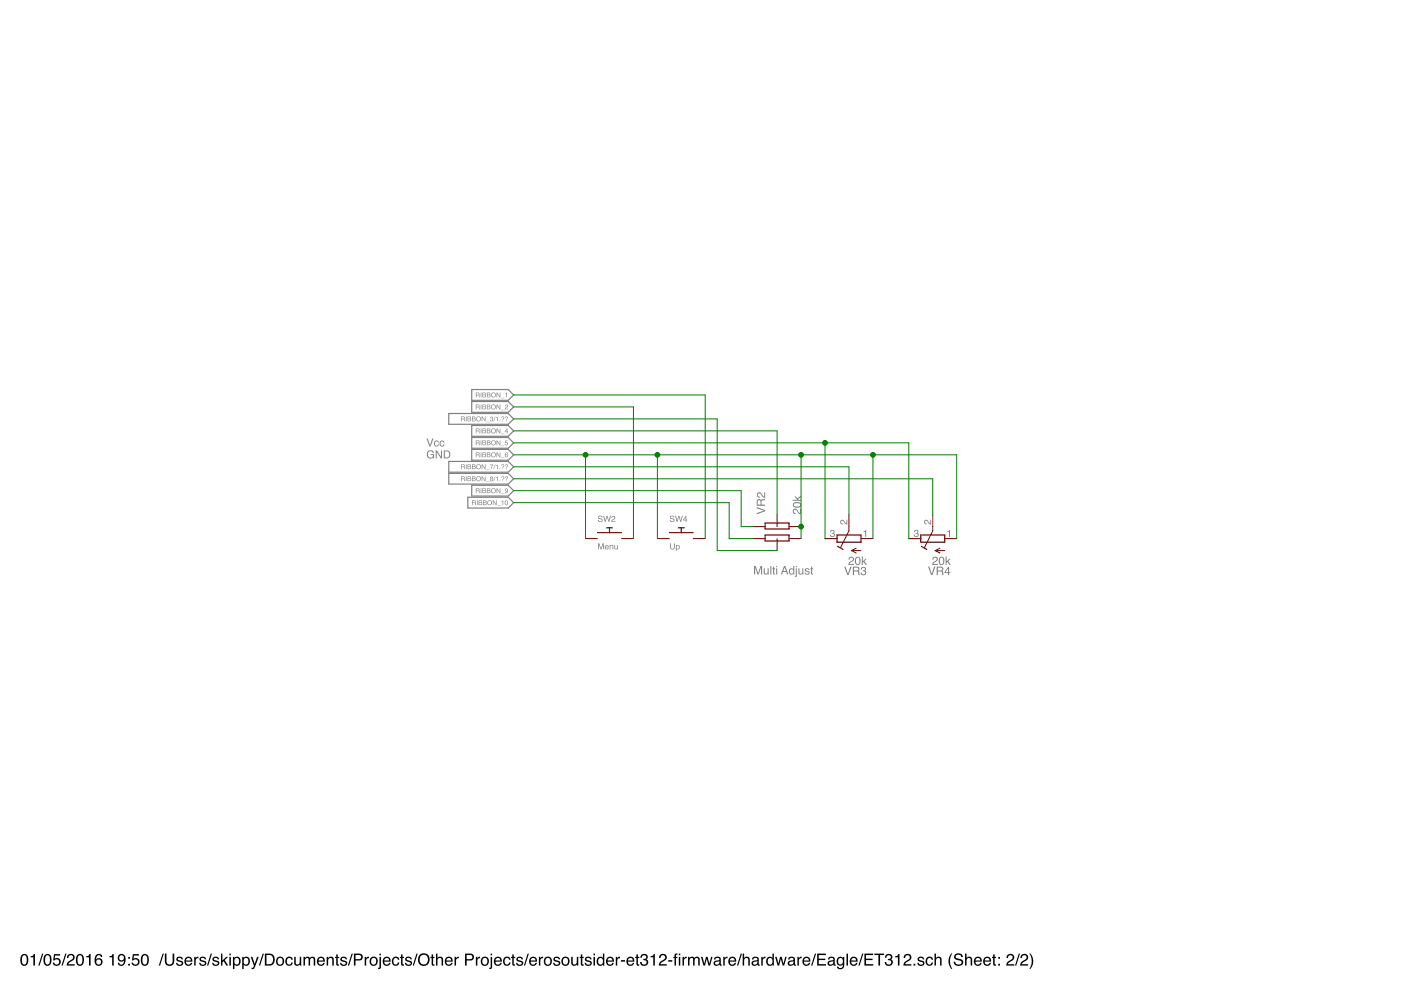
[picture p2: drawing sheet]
<svg xmlns="http://www.w3.org/2000/svg" width="297mm" height="210mm" viewBox="0 0 297 210" stroke-linecap="round" stroke-linejoin="round" font-family="sans-serif">
<path d="M4.7 202.4a.91 .91 0 0 1 1 .1 .91 .91 0 0 1 .3 1 .9 .9 0 0 1-.4 1.1 .9 .9 0 0 1-1.1-.2 1.91 1.91 0 0 1 .2-2zM4.9 202.6a1.65 1.65 0 0 0 .1 1.9h.1a1.25 1.25 0 0 0 .2-1.9zM6.5 202.7l.5-.1 .2-.3h.2v2.4h-.3v-1.7h-.6zM8.9 202.2h.3l-.8 2.5h-.3zM9.6 202.4a.91 .91 0 0 1 1 .1 .91 .91 0 0 1 .3 1 .9 .9 0 0 1-.3 1.1 .9 .9 0 0 1-1.2-.2 1.91 1.91 0 0 1 .2-2zM9.8 202.6a1.65 1.65 0 0 0 .1 1.9h.2a1.25 1.25 0 0 0 .2-1.9zM11.5 202.3h1.2v.3h-1l-.1 .7a.85 .85 0 0 1 1.2 .4 .85 .85 0 0 1-.6 1.1 .85 .85 0 0 1-1-.7h.3a.55 .55 0 0 0 .8 .3 .55 .55 0 0 0 .1-.9 .55 .55 0 0 0-.9 .1h-.2zM13.8 202.2h.3l-.8 2.5h-.3zM14.5 202.4a.81 .81 0 0 1 1.2 .2 .81 .81 0 0 1-.5 1.2l-.7 .6h1.3v.3h-1.7a1.39 1.39 0 0 1 1.1-1.3 .5 .5 0 0 0 .2-.6 .5 .5 0 0 0-.6-.3 .5 .5 0 0 0-.3 .6h-.3zM16.5 202.4a.91 .91 0 0 1 1 .1 .91 .91 0 0 1 .3 1 .9 .9 0 0 1-.4 1.1 .9 .9 0 0 1-1.1-.2 1.91 1.91 0 0 1 .2-2zM16.7 202.6a1.65 1.65 0 0 0 .1 1.9h.1a1.25 1.25 0 0 0 .2-1.9zM18.3 202.7l.5-.1 .2-.3h.2v2.4h-.3v-1.7h-.6zM20.5 202.4a.73 .73 0 0 1 .7-.1 .73 .73 0 0 1 .5 .6h-.3a.51 .51 0 0 0-.6-.4 .51 .51 0 0 0-.4 .7v.2a.82 .82 0 0 1 1.2 .2 .82 .82 0 0 1-.3 1.2 .82 .82 0 0 1-1.1-.5l-.1-1.2zM20.4 204a.55 .55 0 0 0 1.1 0 .55 .55 0 0 0-1.1 0zM23.2 202.7l.5-.1 .2-.3h.2v2.4h-.3v-1.7h-.6zM25.2 202.5a.89 .89 0 0 1 1-.1 .89 .89 0 0 1 .4 1 1.04 1.04 0 0 1-1.3 1.3l-.3-.6h.3a.49 .49 0 0 0 .6 .4 .49 .49 0 0 0 .4-.6v-.3a.8 .8 0 0 1-1.2 .1 .8 .8 0 0 1 .1-1.2zM25.3 203.1a.52 .52 0 0 0 1 0 .52 .52 0 0 0-1 0zM27.2 202.9h.3v.4h-.3zM27.2 204.3h.3v.4h-.3zM28.2 202.3h1.3v.3h-1.1l-.1 .7a.85 .85 0 0 1 1.2 .4 .85 .85 0 0 1-.6 1.1 .85 .85 0 0 1-1-.7h.3a.55 .55 0 0 0 .8 .3 .55 .55 0 0 0 .1-.9 .55 .55 0 0 0-.8 .1h-.3zM30.2 202.4a.91 .91 0 0 1 1.1 .1 .91 .91 0 0 1 .3 1 .9 .9 0 0 1-.4 1.1 .9 .9 0 0 1-1.2-.2 1.91 1.91 0 0 1 .2-2zM30.4 202.6a1.65 1.65 0 0 0 .1 1.9h.2a1.25 1.25 0 0 0 .2-1.9zM34.5 202.2h.2l-.8 2.5h-.2zM34.9 202.2h.4v1.6a.65 .65 0 0 0 .6 .7 .65 .65 0 0 0 .7-.7v-1.6h.3v1.4a1.01 1.01 0 0 1-1 1.2 1.01 1.01 0 0 1-1-1.2zM37.6 203a.74 .74 0 0 1 1.2 .4h-.3a.39 .39 0 0 0-.4-.3 .39 .39 0 0 0-.4 .3l.2 .2a.79 .79 0 0 1 .9 .7 .8 .8 0 0 1-.8 .5 .8 .8 0 0 1-.7-.7h.3a.45 .45 0 0 0 .5 .4 .45 .45 0 0 0 .4-.4l-.1-.1a.93 .93 0 0 1-1-.7zM39.3 203.1a.85 .85 0 0 1 1.1-.2 .85 .85 0 0 1 .4 1h-1.4a.53 .53 0 0 0 .4 .6 .53 .53 0 0 0 .7-.4h.3a.9 .9 0 0 1-1.3 .6 .9 .9 0 0 1-.3-1.4zM39.6 203.3l-.2 .4h1.1l-.4-.6zM41.2 202.9h.3v.3l.3-.3 .3-.1v.4a.5 .5 0 0 0-.6 .5v1h-.3zM42.5 203a.74 .74 0 0 1 1.2 .4h-.3a.39 .39 0 0 0-.4-.3 .39 .39 0 0 0-.4 .3l.2 .2a.79 .79 0 0 1 .9 .7 .8 .8 0 0 1-.8 .5 .8 .8 0 0 1-.7-.7h.3a.45 .45 0 0 0 .5 .4 .45 .45 0 0 0 .4-.4l-.1-.1a.93 .93 0 0 1-1-.7zM44.7 202.2h.3l-.9 2.5h-.2zM45.2 203a.74 .74 0 0 1 1.2 .4h-.2a.39 .39 0 0 0-.5-.3 .39 .39 0 0 0-.3 .3l.2 .2a.79 .79 0 0 1 .9 .7 .8 .8 0 0 1-.8 .5 .8 .8 0 0 1-.7-.7h.3a.45 .45 0 0 0 .4 .4 .45 .45 0 0 0 .5-.4l-.1-.1a.93 .93 0 0 1-1-.7zM46.9 202.2h.3v1.5l.8-.8h.3l-.7 .7 .8 1.1h-.4l-.6-.9-.2 .2v.7h-.3zM48.6 202.9h.3v1.8h-.3zM48.6 202.2h.3v.3h-.3zM49.9 203.2a.71 .71 0 0 0-.2 .8 .71 .71 0 0 0 .7 .5 .72 .72 0 0 0 .3-.8 .72 .72 0 0 0-.7-.6zM49.4 202.9h.3v.2a.75 .75 0 0 1 .9-.2 .75 .75 0 0 1 .4 .9 .78 .78 0 0 1-.3 .9 .78 .78 0 0 1-1-.2v1h-.3zM51.8 203.2a.71 .71 0 0 0-.1 .8 .71 .71 0 0 0 .7 .5 .72 .72 0 0 0 .3-.8 .72 .72 0 0 0-.7-.6zM51.4 202.9h.3v.2a.75 .75 0 0 1 .9-.2 .75 .75 0 0 1 .4 .9 .78 .78 0 0 1-.4 .9 .78 .78 0 0 1-.9-.2v1h-.3zM53.2 202.9h.3l.5 1.5 .5-1.5h.3l-.7 2a.61 .61 0 0 1-.8 .6v-.3h.3l.2-.4zM55.7 202.2h.3l-.9 2.5h-.2zM56.5 202.5v1.9h.6a.99 .99 0 0 0 .8-.9 .99 .99 0 0 0-.8-1zM56.2 202.2h1a1.29 1.29 0 0 1 1 1.3 1.29 1.29 0 0 1-1 1.2h-1zM59.1 203.2a.66 .66 0 0 0-.2 .9 .66 .66 0 0 0 .9 .2 .67 .67 0 0 0 .1-.9 .67 .67 0 0 0-.8-.2zM58.8 203.1a.92 .92 0 0 1 1.2 .1 .92 .92 0 0 1 0 1.3 .92 .92 0 0 1-1.3 0l-.2-.7zM60.7 203.1a.76 .76 0 0 1 .8-.3 .76 .76 0 0 1 .6 .7h-.3a.51 .51 0 0 0-.7-.4 .51 .51 0 0 0-.3 .8 .49 .49 0 0 0 .4 .6 .49 .49 0 0 0 .6-.4h.3a.83 .83 0 0 1-1.1 .6 .83 .83 0 0 1-.5-1.1zM62.4 202.9h.3v1.2a.47 .47 0 0 0 .6 .4 .47 .47 0 0 0 .3-.7v-.9h.3v1.8h-.3v-.2a.64 .64 0 0 1-.7 .3 .64 .64 0 0 1-.5-.7zM64.3 202.9h.4v.2a.6 .6 0 0 1 1 0 .62 .62 0 0 1 .7-.2 .62 .62 0 0 1 .4 .6v1.2h-.3v-1.3a.4 .4 0 0 0-.5-.3 .4 .4 0 0 0-.3 .5v1.1h-.3v-1.2a.42 .42 0 0 0-.5-.4 .42 .42 0 0 0-.2 .6v1h-.4zM67.4 203.1a.85 .85 0 0 1 1.1-.2 .85 .85 0 0 1 .4 1h-1.4a.53 .53 0 0 0 .4 .6 .53 .53 0 0 0 .6-.4h.4a.9 .9 0 0 1-1.3 .6 .9 .9 0 0 1-.3-1.4zM67.7 203.3l-.2 .4h1.1l-.4-.6zM69.3 202.9h.3v.2a.66 .66 0 0 1 .7-.2 .66 .66 0 0 1 .5 .6v1.2h-.4v-1.1a.46 .46 0 0 0-.5-.5 .46 .46 0 0 0-.3 .7v.9h-.3zM71.3 202.4h.3v.5h.3v.2h-.3v1.2l.3 .2v.2a.44 .44 0 0 1-.6-.3v-1.3h-.3v-.2h.3zM72.3 203a.74 .74 0 0 1 1.3 .4h-.3a.39 .39 0 0 0-.4-.3 .39 .39 0 0 0-.4 .3l.2 .2a.79 .79 0 0 1 .9 .7 .8 .8 0 0 1-.8 .5 .8 .8 0 0 1-.7-.7h.3a.45 .45 0 0 0 .4 .4 .45 .45 0 0 0 .5-.4l-.1-.1a.93 .93 0 0 1-1-.7zM74.5 202.2h.3l-.8 2.5h-.3zM75 202.2h1.2a.73 .73 0 0 1 .7 .7 .73 .73 0 0 1-.7 .8h-.8v1h-.4zM75.4 202.5v.9h.7a.45 .45 0 0 0 .5-.5 .45 .45 0 0 0-.5-.4zM77.3 202.9h.3v.3l.3-.3 .3-.1v.4a.5 .5 0 0 0-.6 .5v1h-.3zM78.9 203.2a.66 .66 0 0 0-.2 .9 .66 .66 0 0 0 .9 .2 .67 .67 0 0 0 .1-.9 .67 .67 0 0 0-.8-.2zM78.6 203.1a.92 .92 0 0 1 1.2 .1 .92 .92 0 0 1 0 1.3 .92 .92 0 0 1-1.2 0l-.2-.7zM80.5 202.2h.3v.3h-.3zM80.5 202.9h.3v2.1a.47 .47 0 0 1-.6 .5v-.3l.2-.1zM81.4 203.1a.85 .85 0 0 1 1-.2 .85 .85 0 0 1 .4 1h-1.3a.53 .53 0 0 0 .4 .6 .53 .53 0 0 0 .6-.4h.3a.9 .9 0 0 1-1.3 .6 .9 .9 0 0 1-.3-1.4zM81.6 203.3l-.1 .4h1l-.3-.6zM83.3 203.1a.76 .76 0 0 1 .8-.3 .76 .76 0 0 1 .6 .7h-.3a.51 .51 0 0 0-.7-.4 .51 .51 0 0 0-.3 .8 .49 .49 0 0 0 .4 .6 .49 .49 0 0 0 .6-.4h.3a.83 .83 0 0 1-1.1 .6 .83 .83 0 0 1-.5-1.1zM85 202.4h.4v.5h.2v.2h-.2v1.2l.2 .2v.2a.44 .44 0 0 1-.6-.3v-1.3h-.2v-.2h.2zM86.1 203a.74 .74 0 0 1 1.2 .4h-.3a.39 .39 0 0 0-.4-.3 .39 .39 0 0 0-.4 .3l.2 .2a.79 .79 0 0 1 .9 .7 .8 .8 0 0 1-.8 .5 .8 .8 0 0 1-.7-.7h.3a.45 .45 0 0 0 .5 .4 .45 .45 0 0 0 .4-.4v-.1a.93 .93 0 0 1-1.1-.7zM88.3 202.2h.3l-.8 2.5h-.3zM89.1 202.4a1.29 1.29 0 0 1 1.7 .3 1.29 1.29 0 0 1-.2 1.8 1.29 1.29 0 0 1-1.8-.3l-.2-1.1zM89.2 202.7a1.02 1.02 0 0 0-.1 1.3 1.02 1.02 0 0 0 1.3 .3 1.01 1.01 0 0 0 .2-1.4 1.01 1.01 0 0 0-1.4-.2zM91.5 202.4h.3v.5h.3v.2h-.3v1.2l.3 .2v.2a.44 .44 0 0 1-.6-.3v-1.3h-.2v-.2h.2zM92.4 202.2h.3v.9a.65 .65 0 0 1 .8-.2 .65 .65 0 0 1 .4 .6v1.2h-.3v-1.1a.46 .46 0 0 0-.5-.5 .46 .46 0 0 0-.4 .6v1h-.3zM94.5 203.1a.85 .85 0 0 1 1.1-.2 .85 .85 0 0 1 .4 1h-1.4a.53 .53 0 0 0 .4 .6 .53 .53 0 0 0 .7-.4h.3a.9 .9 0 0 1-1.3 .6 .9 .9 0 0 1-.3-1.4zM94.8 203.3l-.2 .4h1.1l-.4-.6zM96.4 202.9h.3v.3l.3-.3 .3-.1v.4a.5 .5 0 0 0-.6 .5v1h-.3zM98.6 202.2h1.1a.73 .73 0 0 1 .8 .7 .73 .73 0 0 1-.8 .8h-.8v1h-.3zM98.9 202.5v.9h.7a.45 .45 0 0 0 .5-.5 .45 .45 0 0 0-.5-.4zM100.9 202.9h.3v.3l.3-.3 .3-.1v.4a.5 .5 0 0 0-.6 .5v1h-.3zM102.5 203.2a.66 .66 0 0 0-.2 .9 .66 .66 0 0 0 .9 .2 .67 .67 0 0 0 .1-.9 .67 .67 0 0 0-.8-.2zM102.2 203.1a.92 .92 0 0 1 1.2 .1 .92 .92 0 0 1 0 1.3 .92 .92 0 0 1-1.2 0l-.3-.7zM104 202.2h.3v.3h-.3zM104 202.9h.3v2.1a.47 .47 0 0 1-.6 .5v-.3l.3-.1zM105 203.1a.85 .85 0 0 1 1-.2 .85 .85 0 0 1 .4 1h-1.4a.53 .53 0 0 0 .4 .6 .53 .53 0 0 0 .7-.4h.3a.9 .9 0 0 1-1.3 .6 .9 .9 0 0 1-.3-1.4zM105.2 203.3l-.1 .4h1l-.4-.6zM106.9 203.1a.76 .76 0 0 1 .8-.3 .76 .76 0 0 1 .5 .7h-.3a.51 .51 0 0 0-.6-.4 .51 .51 0 0 0-.3 .8 .49 .49 0 0 0 .3 .6 .49 .49 0 0 0 .6-.4h.3a.83 .83 0 0 1-1.1 .6 .83 .83 0 0 1-.4-1.1zM108.6 202.4h.3v.5h.3v.2h-.3v1.2l.3 .2v.2a.44 .44 0 0 1-.6-.3v-1.3h-.2v-.2h.2zM109.7 203a.74 .74 0 0 1 1.2 .4h-.3a.39 .39 0 0 0-.4-.3 .39 .39 0 0 0-.4 .3l.2 .2a.79 .79 0 0 1 .9 .7 .8 .8 0 0 1-.8 .5 .8 .8 0 0 1-.7-.7h.3a.45 .45 0 0 0 .5 .4 .45 .45 0 0 0 .4-.4l-.1-.1a.93 .93 0 0 1-1-.7zM111.9 202.2h.2l-.8 2.5h-.2zM112.4 203.1a.85 .85 0 0 1 1-.2 .85 .85 0 0 1 .5 1h-1.4a.53 .53 0 0 0 .4 .6 .53 .53 0 0 0 .6-.4h.3a.9 .9 0 0 1-1.3 .6 .9 .9 0 0 1-.2-1.4zM112.7 203.3l-.2 .4h1l-.3-.6zM114.3 202.9h.2v.3l.4-.3 .3-.1v.4a.5 .5 0 0 0-.6 .5v1h-.3zM115.8 203.2a.66 .66 0 0 0-.2 .9 .66 .66 0 0 0 1 .2 .67 .67 0 0 0 .1-.9 .67 .67 0 0 0-.9-.2zM115.5 203.1a.92 .92 0 0 1 1.3 .1 .92 .92 0 0 1 0 1.3 .92 .92 0 0 1-1.3 0l-.2-.7zM117.5 203a.74 .74 0 0 1 1.2 .4h-.3a.39 .39 0 0 0-.4-.3 .39 .39 0 0 0-.3 .3l.1 .2a.79 .79 0 0 1 1 .7 .8 .8 0 0 1-.8 .5 .8 .8 0 0 1-.7-.7h.3a.45 .45 0 0 0 .4 .4 .45 .45 0 0 0 .5-.4l-.1-.1a.93 .93 0 0 1-1.1-.7zM119.6 203.2a.66 .66 0 0 0-.2 .9 .66 .66 0 0 0 .9 .2 .67 .67 0 0 0 .1-.9 .67 .67 0 0 0-.8-.2zM119.3 203.1a.92 .92 0 0 1 1.2 .1 .92 .92 0 0 1 0 1.3 .92 .92 0 0 1-1.2 0l-.3-.7zM121.1 202.9h.3v1.2a.47 .47 0 0 0 .7 .4 .47 .47 0 0 0 .2-.7v-.9h.3v1.8h-.3v-.2a.64 .64 0 0 1-.7 .3 .64 .64 0 0 1-.5-.7zM123.1 202.4h.4v.5h.3v.2h-.3v1.2l.3 .2v.2a.44 .44 0 0 1-.7-.3v-1.3h-.2v-.2h.2zM124.2 203a.74 .74 0 0 1 1.2 .4h-.3a.39 .39 0 0 0-.4-.3 .39 .39 0 0 0-.3 .3l.1 .2a.79 .79 0 0 1 1 .7 .8 .8 0 0 1-.9 .5 .8 .8 0 0 1-.6-.7h.3a.45 .45 0 0 0 .4 .4 .45 .45 0 0 0 .4-.4v-.1a.93 .93 0 0 1-1.1-.7zM125.8 202.9h.4v1.8h-.4zM125.8 202.2h.4v.3h-.4zM127 203.3a.64 .64 0 0 0-.1 .9 .64 .64 0 0 0 .8 .1 .64 .64 0 0 0 .1-.8 .64 .64 0 0 0-.8-.2zM126.9 203l.6-.1 .3 .2v-.9h.3v2.5h-.3v-.2a.8 .8 0 0 1-1 .1 .8 .8 0 0 1-.3-1zM128.7 203.1a.85 .85 0 0 1 1.1-.2 .85 .85 0 0 1 .4 1h-1.4a.53 .53 0 0 0 .4 .6 .53 .53 0 0 0 .6-.4h.3a.9 .9 0 0 1-1.2 .6 .9 .9 0 0 1-.3-1.4zM129 203.3l-.2 .4h1.1l-.4-.6zM130.6 202.9h.3v.3l.3-.3 .3-.1v.4a.5 .5 0 0 0-.6 .5v1h-.3zM131.6 203.6h.9v.3h-.9zM133 203.1a.85 .85 0 0 1 1.1-.2 .85 .85 0 0 1 .4 1h-1.4a.53 .53 0 0 0 .4 .6 .53 .53 0 0 0 .7-.4h.3a.9 .9 0 0 1-1.3 .6 .9 .9 0 0 1-.3-1.4zM133.3 203.3l-.2 .4h1.1l-.4-.6zM134.9 202.4h.3v.5h.3v.2h-.3v1.2l.3 .2v.2a.44 .44 0 0 1-.6-.3v-1.3h-.2v-.2h.2zM136 202.4a.72 .72 0 0 1 1.1-.1 .72 .72 0 0 1 0 1.1h-.1a.8 .8 0 0 1 .2 1.2 .8 .8 0 0 1-1.1 .1l-.4-.7h.3a.51 .51 0 0 0 .5 .6 .51 .51 0 0 0 .5-.5 .51 .51 0 0 0-.5-.5l-.1-.3a.45 .45 0 0 0 .6-.3 .45 .45 0 0 0-.3-.5 .45 .45 0 0 0-.5 .2l-.1 .4h-.3zM137.9 202.7l.5-.1 .2-.3h.2v2.4h-.3v-1.7h-.6zM140 202.4a.81 .81 0 0 1 1.3 .2 .81 .81 0 0 1-.6 1.2l-.7 .6h1.4v.3h-1.7a1.39 1.39 0 0 1 1.1-1.3 .5 .5 0 0 0 .2-.6 .5 .5 0 0 0-.6-.3 .5 .5 0 0 0-.4 .6h-.3zM141.7 203.6h.8v.3h-.8zM143.1 202.3l.5-.1v.2l-.2 .1-.1 .1v.3h.3v.2h-.3v1.6h-.3v-1.6h-.3v-.2h.3zM143.9 202.2h.3v.3h-.3zM143.9 202.9h.3v1.8h-.3zM144.7 202.9h.3v.3l.3-.3 .3-.1v.4a.5 .5 0 0 0-.6 .5v1h-.3zM145.9 202.9h.3v.2a.6 .6 0 0 1 1 0 .62 .62 0 0 1 .7-.2 .62 .62 0 0 1 .5 .6v1.2h-.4v-1.3a.4 .4 0 0 0-.5-.3 .4 .4 0 0 0-.2 .5v1.1h-.3v-1.2a.42 .42 0 0 0-.6-.4 .42 .42 0 0 0-.2 .6v1h-.3zM148.6 202.9h.4l.3 1.4 .4-1.4h.3l.4 1.4 .4-1.4h.3l-.6 1.8h-.3l-.4-1.4-.3 1.4h-.3zM151.6 204.1a.44 .44 0 0 0 .6 .4 .44 .44 0 0 0 .3-.7zM151.5 203.1a.8 .8 0 0 1 1.3 .2v1.1l.2 .1v.2h-.3l-.2-.2a.63 .63 0 0 1-.9 .3 .63 .63 0 0 1 0-1l.9-.3a.42 .42 0 0 0-.4-.4 .42 .42 0 0 0-.4 .3h-.3zM153.3 202.9h.3v.3l.4-.3 .2-.1v.4a.5 .5 0 0 0-.5 .5v1h-.4zM154.7 203.1a.85 .85 0 0 1 1-.2 .85 .85 0 0 1 .4 1h-1.4a.53 .53 0 0 0 .4 .6 .53 .53 0 0 0 .7-.4h.3a.9 .9 0 0 1-1.3 .6 .9 .9 0 0 1-.3-1.4zM154.9 203.3l-.1 .4h1l-.4-.6zM157.1 202.2h.2l-.8 2.5h-.2zM157.5 202.2h.3v.9a.65 .65 0 0 1 .7-.2 .65 .65 0 0 1 .5 .6v1.2h-.4v-1.1a.46 .46 0 0 0-.5-.5 .46 .46 0 0 0-.3 .6v1h-.3zM159.7 204.1a.44 .44 0 0 0 .6 .4 .44 .44 0 0 0 .2-.7zM159.5 203.1a.8 .8 0 0 1 1.4 .2v1.1l.2 .1v.2h-.4l-.1-.2a.63 .63 0 0 1-1 .3 .63 .63 0 0 1 0-1l1-.3a.42 .42 0 0 0-.4-.4 .42 .42 0 0 0-.5 .3h-.3zM161.4 202.9h.3v.3l.3-.3 .3-.1v.4a.5 .5 0 0 0-.6 .5v1h-.3zM162.9 203.3a.64 .64 0 0 0-.1 .9 .64 .64 0 0 0 .9 .1 .64 .64 0 0 0 .1-.8 .64 .64 0 0 0-.9-.2zM162.8 203l.6-.1 .4 .2v-.9h.3v2.5h-.3v-.2a.8 .8 0 0 1-1.1 .1 .8 .8 0 0 1-.2-1zM164.3 202.9h.4l.3 1.4 .4-1.4h.3l.4 1.4 .4-1.4h.3l-.5 1.8h-.4l-.3-1.4-.4 1.4h-.3zM167.4 204.1a.44 .44 0 0 0 .5 .4 .44 .44 0 0 0 .3-.7zM167.2 203.1a.8 .8 0 0 1 1.3 .2v1.1l.2 .1v.2h-.3l-.2-.2a.63 .63 0 0 1-.9 .3 .63 .63 0 0 1 0-1l.9-.3a.42 .42 0 0 0-.4-.4 .42 .42 0 0 0-.4 .3h-.3zM169.1 202.9h.3v.3l.3-.3 .3-.1v.4a.5 .5 0 0 0-.6 .5v1h-.3zM170.4 203.1a.85 .85 0 0 1 1-.2 .85 .85 0 0 1 .4 1h-1.3a.53 .53 0 0 0 .4 .6 .53 .53 0 0 0 .6-.4h.3a.9 .9 0 0 1-1.3 .6 .9 .9 0 0 1-.3-1.4zM170.6 203.3l-.1 .4h1l-.3-.6zM172.8 202.2h.2l-.8 2.5h-.2zM173.3 202.2h1.8v.3h-1.5v.8h1.4v.3h-1.4v.8h1.5v.3h-1.8zM175.8 204.1a.44 .44 0 0 0 .6 .4 .44 .44 0 0 0 .2-.7zM175.6 203.1a.8 .8 0 0 1 1.4 .2v1.1l.2 .1v.2h-.4l-.1-.2a.63 .63 0 0 1-1 .3 .63 .63 0 0 1 0-1l1-.3a.42 .42 0 0 0-.4-.4 .42 .42 0 0 0-.5 .3h-.3zM177.6 203.1l.6-.3 .5 .3v-.2h.3v1.7a.81 .81 0 0 1-.6 .9 .81 .81 0 0 1-1-.5h.4a.53 .53 0 0 0 .7 .2 .53 .53 0 0 0 .2-.7 .8 .8 0 0 1-1.1 .1 .8 .8 0 0 1-.2-1.1zM177.9 203.3a.65 .65 0 0 0-.2 .8 .65 .65 0 0 0 .8 .3 .64 .64 0 0 0 .2-.9 .64 .64 0 0 0-.8-.2zM179.5 202.2h.3v2.5h-.3zM180.4 203.1a.85 .85 0 0 1 1-.2 .85 .85 0 0 1 .4 1h-1.3a.53 .53 0 0 0 .4 .6 .53 .53 0 0 0 .6-.4h.3a.9 .9 0 0 1-1.3 .6 .9 .9 0 0 1-.2-1.4zM180.6 203.3l-.1 .4h1l-.3-.6zM182.8 202.2h.3l-.8 2.5h-.3zM183.3 202.2h1.8v.3h-1.5v.8h1.4v.3h-1.4v.8h1.5v.3h-1.8zM185.4 202.2h2v.3h-.8v2.2h-.4v-2.2h-.8zM187.9 202.4a.72 .72 0 0 1 1-.1 .72 .72 0 0 1 .1 1.1h-.1a.8 .8 0 0 1 .2 1.2 .8 .8 0 0 1-1.2 .1l-.3-.7h.3a.51 .51 0 0 0 .4 .6 .51 .51 0 0 0 .6-.5 .51 .51 0 0 0-.6-.5v-.3a.45 .45 0 0 0 .6-.3 .45 .45 0 0 0-.3-.5 .45 .45 0 0 0-.6 .2l-.1 .4h-.3zM189.8 202.7l.5-.1 .2-.3h.2v2.4h-.3v-1.7h-.6zM191.9 202.4a.81 .81 0 0 1 1.3 .2 .81 .81 0 0 1-.6 1.2l-.7 .6h1.3v.3h-1.7a1.39 1.39 0 0 1 1.1-1.3 .5 .5 0 0 0 .2-.6 .5 .5 0 0 0-.6-.3 .5 .5 0 0 0-.3 .6h-.3zM193.7 204.3h.3v.4h-.3zM194.7 203a.74 .74 0 0 1 1.2 .4h-.2a.39 .39 0 0 0-.5-.3 .39 .39 0 0 0-.3 .3l.2 .2a.79 .79 0 0 1 .9 .7 .8 .8 0 0 1-.8 .5 .8 .8 0 0 1-.7-.7h.3a.45 .45 0 0 0 .4 .4 .45 .45 0 0 0 .5-.4l-.1-.1a.93 .93 0 0 1-1-.7zM196.5 203.1a.76 .76 0 0 1 .8-.3 .76 .76 0 0 1 .5 .7h-.3a.51 .51 0 0 0-.7-.4 .51 .51 0 0 0-.2 .8 .49 .49 0 0 0 .3 .6 .49 .49 0 0 0 .6-.4h.3a.83 .83 0 0 1-1.1 .6 .83 .83 0 0 1-.4-1.1zM198.1 202.2h.3v.9a.65 .65 0 0 1 .8-.2 .65 .65 0 0 1 .4 .6v1.2h-.3v-1.1a.46 .46 0 0 0-.5-.5 .46 .46 0 0 0-.4 .6v1h-.3zM201.7 202.1h.2a3.1 3.1 0 0 0 0 3.3h-.2a2.6 2.6 0 0 1 0-3.3zM202.5 202.3a1 1 0 0 1 1.6 .6h-.3a.59 .59 0 0 0-.6-.5 .59 .59 0 0 0-.6 .6l.3 .2a1.22 1.22 0 0 1 1.3 .8 1.03 1.03 0 0 1-1 .8 1.03 1.03 0 0 1-1-.9h.3a.67 .67 0 0 0 .7 .6 .67 .67 0 0 0 .7-.6l-.1-.1a2.06 2.06 0 0 1-1.5-.7v-.4zM204.6 202.2h.3v.9a.65 .65 0 0 1 .8-.2 .65 .65 0 0 1 .4 .6v1.2h-.3v-1.1a.46 .46 0 0 0-.6-.5 .46 .46 0 0 0-.3 .6v1h-.3zM206.7 203.1a.85 .85 0 0 1 1-.2 .85 .85 0 0 1 .5 1h-1.4a.53 .53 0 0 0 .4 .6 .53 .53 0 0 0 .6-.4h.3a.9 .9 0 0 1-1.2 .6 .9 .9 0 0 1-.3-1.4zM207 203.3l-.2 .4h1l-.3-.6zM208.7 203.1a.85 .85 0 0 1 1-.2 .85 .85 0 0 1 .4 1h-1.3a.53 .53 0 0 0 .4 .6 .53 .53 0 0 0 .6-.4h.3a.9 .9 0 0 1-1.3 .6 .9 .9 0 0 1-.3-1.4zM208.9 203.3l-.1 .4h1l-.3-.6zM210.6 202.4h.3v.5h.3v.2h-.3v1.2l.3 .2v.2a.44 .44 0 0 1-.6-.3v-1.3h-.3v-.2h.3zM211.7 202.9h.3v.4h-.3zM211.7 204.3h.3v.4h-.3zM213.7 202.4a.81 .81 0 0 1 1.3 .2 .81 .81 0 0 1-.6 1.2l-.7 .6h1.3v.3h-1.7a1.39 1.39 0 0 1 1.1-1.3 .5 .5 0 0 0 .2-.6 .5 .5 0 0 0-.6-.3 .5 .5 0 0 0-.3 .6h-.3zM216 202.2h.3l-.8 2.5h-.3zM216.6 202.4a.81 .81 0 0 1 1.3 .2 .81 .81 0 0 1-.5 1.2l-.8 .6h1.4v.3h-1.7a1.39 1.39 0 0 1 1.1-1.3 .5 .5 0 0 0 .2-.6 .5 .5 0 0 0-.6-.3 .5 .5 0 0 0-.3 .6h-.4zM218.3 202.1h.2l.3 .6a2.54 2.54 0 0 1-.3 2.7h-.2a3.1 3.1 0 0 0 0-3.3z" fill="#000"/>
<g fill="#808080">
<path d="M200.9 112.6l.5-.3v1.5h-.2v-1h-.3z"/>
<path d="M193.9 112.4a.43 .43 0 0 1 .7 0 .43 .43 0 0 1-.1 .6 .5 .5 0 0 1-.1 .9 .5 .5 0 0 1-.7-.5h.2a.3 .3 0 0 0 .5 .3 .3 .3 0 0 0 0-.5l-.3-.1 .1-.1a.25 .25 0 0 0 .3-.2 .25 .25 0 0 0-.2-.3l-.5 .3z"/>
<path d="M196.1 110.3a.87 .87 0 0 1 1 .7h.1v-.8h.2v1l-.5-.1a.59 .59 0 0 0-.7-.6l-.1 .4 .3 .1v.2l-.3-.1-.2-.2z"/>
<path d="M183.1 112.6l.5-.3v1.5h-.2v-1h-.3z"/>
<path d="M176.2 112.4a.43 .43 0 0 1 .6 0 .43 .43 0 0 1 0 .6 .5 .5 0 0 1-.1 .9 .5 .5 0 0 1-.7-.5h.2a.3 .3 0 0 0 .4 .3 .3 .3 0 0 0 0-.5l-.2-.1v-.1a.25 .25 0 0 0 .4-.2 .25 .25 0 0 0-.3-.3l-.5 .3z"/>
<path d="M178.3 110.3a.87 .87 0 0 1 1.1 .7h.1v-.8h.1v1l-.4-.1a.59 .59 0 0 0-.8-.6l-.1 .4 .4 .1v.2l-.3-.1-.2-.2z"/>
<path d="M126.8 115.2h.3l.3 1.1 .4-1.1h.2v1.3h-.1v-1.1l-.4 1.1h-.2l-.3-1.1v1.1h-.2zM128.3 115.7a.43 .43 0 0 1 .6-.1 .43 .43 0 0 1 .2 .5h-.7a.27 .27 0 0 0 .2 .3 .27 .27 0 0 0 .3-.2h.2l-.1 .1a.47 .47 0 0 1-.7 .1 .47 .47 0 0 1 0-.7zM128.5 115.7l-.1 .2h.5l-.1-.2zM129.3 115.5l.1 .2a.33 .33 0 0 1 .4-.2 .33 .33 0 0 1 .2 .4v.6h-.1v-.7l-.2-.1-.3 .1v.7h-.1zM130.2 115.5h.2v.7l.2 .2 .2-.2v-.7h.2v1l-.1-.2a.32 .32 0 0 1-.4 .2 .32 .32 0 0 1-.3-.3z"/>
<path d="M142.1 115.2h.1v.8a.33 .33 0 0 0 .4 .4 .33 .33 0 0 0 .3-.4v-.8h.2v.7a.51 .51 0 0 1-.5 .6 .51 .51 0 0 1-.5-.6zM143.6 115.7a.3 .3 0 0 0-.1 .5 .3 .3 0 0 0 .5-.2l-.2-.3zM143.3 115.6l.2 .1a.42 .42 0 0 1 .6 .3 .42 .42 0 0 1-.6 .4v.4h-.2z"/>
<path d="M197.9 118.1a.6 .6 0 0 1 .9 .3 .6 .6 0 0 1-.6 .8l-.3 .4h.9v.2h-1.2a1.47 1.47 0 0 1 1-1.1 .35 .35 0 0 0-.3-.5 .35 .35 0 0 0-.4 .4h-.2zM199.2 118.2a.63 .63 0 0 1 .8 0 .63 .63 0 0 1 .2 .7 .65 .65 0 0 1-.5 .9 .65 .65 0 0 1-.7-.9zM199.5 118.3a.96 .96 0 0 0 .1 1.3 .85 .85 0 0 0 0-1.4zM200.5 118h.2v1l.6-.5h.2l-.5 .5 .6 .8h-.3l-.4-.7-.2 .2v.5h-.2z"/>
<path d="M180.1 118.1a.6 .6 0 0 1 1 .3 .6 .6 0 0 1-.7 .8l-.3 .4h1v.2h-1.2a1.47 1.47 0 0 1 .9-1.1 .35 .35 0 0 0-.3-.5 .35 .35 0 0 0-.4 .4h-.2zM181.4 118.2a.63 .63 0 0 1 .8 0 .63 .63 0 0 1 .3 .7 .65 .65 0 0 1-.6 .9 .65 .65 0 0 1-.7-.9zM181.7 118.3a.96 .96 0 0 0 .1 1.3 .85 .85 0 0 0 .1-1.4zM182.7 118h.2v1l.6-.5h.3l-.5 .5 .5 .8h-.3l-.4-.7-.2 .2v.5h-.2z"/>
<path d="M168.3 108a.8 .8 0 0 1 1.1 .6l.2 .2v-1h.2v1.2a1.47 1.47 0 0 1-1.1-.9 .35 .35 0 0 0-.4 .3 .35 .35 0 0 0 .4 .4v.2a.6 .6 0 0 1-.6-.4 .6 .6 0 0 1 .2-.6zM168.2 106.7a1.06 1.06 0 0 1 1.7 .4 .97 .97 0 0 1-.9 .6 .97 .97 0 0 1-.9-.6zM168.3 106.9a.68 .68 0 0 0 1.1 .5l.3-.2a.66 .66 0 0 0-1.1-.5zM168.5 105.1l.5 .5 .8-.5v.3l-.6 .4 .2 .2h.4v.2h-1.8v-.2h1.1l-.6-.6z"/>
<path d="M159.9 120h.3l.5 1.5 .5-1.5h.4v1.8h-.2v-1.5l-.6 1.5h-.2l-.5-1.5v1.5h-.2zM161.9 120.5h.2l.1 1 .2 .1 .3-.2 .1-.9h.2v1.3h-.2v-.2a.45 .45 0 0 1-.5 .2 .45 .45 0 0 1-.4-.4zM163.3 120h.2v1.8h-.2zM163.9 120.1h.2v.4h.2v.2h-.2v.8l.2 .3-.4-.1v-1h-.2v-.2h.2zM164.6 120.5h.2v1.3h-.2zM164.6 120h.2v.3h-.2zM166.4 120.3l-.3 .8h.5zM166.2 120h.3l.7 1.8h-.3l-.2-.5h-.7l-.2 .5h-.2zM167.6 120.8a.45 .45 0 0 0-.1 .6 .45 .45 0 0 0 .6 .1 .45 .45 0 0 0 .1-.6 .45 .45 0 0 0-.6-.1zM167.5 120.6l.4-.1 .3 .2v-.7h.2v1.8h-.2v-.2a.6 .6 0 0 1-.8 .1 .6 .6 0 0 1-.1-.9zM168.7 120h.3v.3h-.3zM168.7 120.5h.3l-.1 1.6-.4 .2v-.2h.2zM169.3 120.5h.2v1l.3 .1 .3-.2v-.9h.2v1.3h-.2v-.2a.45 .45 0 0 1-.5 .2 .45 .45 0 0 1-.3-.4zM170.8 120.6l.6-.1 .2 .4h-.2a.28 .28 0 0 0-.3-.3 .28 .28 0 0 0-.2 .3v.1a.55 .55 0 0 1 .6 .7l-.7 .1-.2-.4h.2a.32 .32 0 0 0 .3 .3 .32 .32 0 0 0 .3-.3v-.1a.54 .54 0 0 1-.6-.2 .54 .54 0 0 1 0-.5zM172 120.1h.2v.4h.2v.2h-.2v.8l.2 .3-.4-.1v-1h-.2v-.2h.2z"/>
<path d="M90.7 95.7a.75 .75 0 0 1 1.3 .3h-.2a.61 .61 0 0 0-.9-.2 .61 .61 0 0 0-.1 .9 .54 .54 0 0 0 .6 .3 .54 .54 0 0 0 .4-.5h-.5v-.2h.7v.9h-.1l-.1-.2a.82 .82 0 0 1-1.1 0 .82 .82 0 0 1-.1-1.1zM92.4 95.5h.2l.9 1.4v-1.4h.2v1.7h-.2l-.9-1.4v1.4h-.2zM94.3 95.7v1.3h.4a.66 .66 0 0 0 .5-.7 .66 .66 0 0 0-.5-.6zM94.1 95.5h.7a.85 .85 0 0 1 .7 .9 .85 .85 0 0 1-.7 .8h-.7z"/>
<path d="M90.4 93h.3l.5 1.4 .4-1.4h.3l-.6 1.7h-.3zM92.2 93.6l.6-.2 .3 .4-.3-.1a.4 .4 0 0 0-.6 .3 .4 .4 0 0 0 .6 .4l.1-.2h.2a.57 .57 0 0 1-.9 .4 .57 .57 0 0 1-.1-.9zM93.3 93.6l.6-.2 .3 .4-.2-.1a.4 .4 0 0 0-.6 .3 .4 .4 0 0 0 .5 .4l.1-.2h.2a.57 .57 0 0 1-.8 .4 .57 .57 0 0 1-.1-.9z"/>
<path d="M126.9 109.4h.5l.3 .2v.1h-.1a.3 .3 0 0 0-.3-.2 .3 .3 0 0 0-.3 .3 .51 .51 0 0 1 .6 .2 .51 .51 0 0 1 0 .6h-.5l-.3-.2v-.2h.1a.34 .34 0 0 0 .4 .3 .34 .34 0 0 0 .3-.3h-.1a.53 .53 0 0 1-.5-.2 .53 .53 0 0 1-.1-.6zM127.9 109.4h.2l.2 1 .3-1h.2l.3 1 .2-1h.2l-.3 1.2h-.2l-.3-1-.3 1h-.2zM129.7 109.6a.44 .44 0 0 1 .7 .1 .44 .44 0 0 1-.5 .6l-.1 .2h.7v.1h-.9l.2-.4a.44 .44 0 0 0 .4-.2 .44 .44 0 0 0-.1-.4l-.5 .2z"/>
<path d="M142.2 109.4h.5l.2 .2 .1 .1h-.2a.3 .3 0 0 0-.3-.2 .3 .3 0 0 0-.3 .3h.1a.51 .51 0 0 1 .5 .2 .51 .51 0 0 1 .1 .6h-.6l-.3-.2v-.2h.2a.34 .34 0 0 0 .3 .3 .34 .34 0 0 0 .3-.3 .53 .53 0 0 1-.6-.2 .53 .53 0 0 1 0-.6zM143.1 109.4h.2l.3 1 .2-1h.2l.3 1 .3-1h.2l-.4 1.2h-.2l-.3-1-.3 1h-.1zM145.4 109.6l-.4 .6h.4zM145.4 109.4h.1v.8h.2v.1h-.2v.3h-.1v-.3h-.6z"/>
<path d="M196.8 120.1h.2l.6 1.6 .5-1.6h.2l-.6 1.8h-.3zM198.8 120.3v.7h.6a.31 .31 0 0 0 .4-.3 .31 .31 0 0 0-.4-.4zM198.6 120.1h.8a.49 .49 0 0 1 .6 .3 .49 .49 0 0 1-.2 .7l.2 .2 .1 .6h-.3l-.1-.6-.3-.1h-.6v.7h-.2zM201 120.5l-.6 .8h.6zM201 120.2h.2v1.1h.3v.2h-.3v.4h-.2v-.4h-.8v-.2z"/>
<path d="M179 120.1h.3l.5 1.6 .5-1.6h.3l-.7 1.8h-.2zM181.1 120.3v.7h.5a.31 .31 0 0 0 .4-.3 .31 .31 0 0 0-.3-.4zM180.8 120.1h.9a.49 .49 0 0 1 .5 .3 .49 .49 0 0 1-.2 .7l.2 .2 .1 .6h-.3l-.1-.6-.3-.1h-.5v.7h-.3zM182.7 120.3a.5 .5 0 0 1 .7 0 .5 .5 0 0 1 0 .7 .58 .58 0 0 1-.1 1 .58 .58 0 0 1-.8-.6h.2a.35 .35 0 0 0 .5 .4 .35 .35 0 0 0 0-.7h-.3l.1-.2a.29 .29 0 0 0 .4-.2 .29 .29 0 0 0-.3-.3l-.3 .1-.1 .3h-.2z"/>
<path d="M160.4 107.5l1.8 .6v.3l-1.8 .7v-.3l1.6-.5-1.6-.5zM160.8 106.1l-.2 .9h.7l-.1-.8zM160.6 105.9l.5-.1 .2 .3 .2-.2 .7-.2v.3l-.6 .1-.1 .3v.6h.7v.2h-1.8v-1zM160.6 104.5a.8 .8 0 0 1 1.2 .7l.2 .1v-.9h.2v1.2a1.47 1.47 0 0 1-1.1-1 .35 .35 0 0 0-.4 .3 .35 .35 0 0 0 .4 .4v.2a.6 .6 0 0 1-.6-.3 .6 .6 0 0 1 .1-.7z"/>
</g>
<path d="M100 82.6h7.8l1.1 1.1-1.1 1.2h-7.8z" fill="none" stroke="#808080" stroke-width=".25"/>
<path d="M101 83.4v.3h.3a.18 .18 0 0 0 .2-.2 .18 .18 0 0 0-.1-.1zM100.9 83.2h.5a.28 .28 0 0 1 .3 .2 .28 .28 0 0 1-.2 .4l.2 .5h-.1l-.1-.4-.2-.1h-.3v.5h-.1zM101.9 83.2h.2v1.1h-.2zM102.4 83.3v.4h.3a.17 .17 0 0 0 .2-.2 .17 .17 0 0 0-.2-.2zM102.4 83.8v.3h.5l-.1-.3zM102.3 83.2l.7 .1-.1 .4 .2 .3-.2 .2-.6 .1zM103.4 83.3v.4h.2a.17 .17 0 0 0 .2-.2 .17 .17 0 0 0-.2-.2zM103.4 83.8v.3h.4v-.3zM103.2 83.2l.7 .1-.1 .4 .2 .3-.2 .2-.6 .1zM104.1 83.8a.55 .55 0 0 1 1.1 0 .55 .55 0 0 1-1.1 0zM104.3 83.7a.39 .39 0 0 0 .7 0 .39 .39 0 0 0-.7 0zM105.3 83.2h.1l.6 .9v-.9h.1v1.1h-.2l-.5-.9v.9h-.1zM106.2 84.4h.8zM107.1 83.5l.4-.2v1h-.1v-.8z" fill="#808080"/>
<path d="M100 85.1h7.8l1.1 1.2-1.1 1.1h-7.8z" fill="none" stroke="#808080" stroke-width=".25"/>
<path d="M101 85.9v.3h.3a.18 .18 0 0 0 .2-.1 .18 .18 0 0 0-.1-.2zM100.9 85.8h.5a.28 .28 0 0 1 .3 .1 .28 .28 0 0 1-.2 .4l.2 .5h-.1l-.1-.4h-.2h-.3v.4h-.1zM101.9 85.8h.2v1h-.2zM102.4 85.9v.3h.3a.17 .17 0 0 0 .2-.2 .17 .17 0 0 0-.2-.1zM102.4 86.3v.4l.5-.1-.1-.3zM102.3 85.8l.7 .1-.1 .3 .2 .3-.2 .3h-.6zM103.4 85.9v.3h.2a.17 .17 0 0 0 .2-.2 .17 .17 0 0 0-.2-.1zM103.4 86.3v.4l.4-.1v-.3zM103.2 85.8l.7 .1-.1 .3 .2 .3-.2 .3h-.6zM104.1 86.3a.55 .55 0 0 1 1.1 0 .55 .55 0 0 1-1.1 0zM104.3 86.3a.39 .39 0 0 0 .7 0 .39 .39 0 0 0-.7 0zM105.3 85.8h.1l.6 .8v-.8h.1v1h-.2l-.5-.8v.8h-.1zM106.2 86.9l.8 .1zM107.1 85.9a.35 .35 0 0 1 .6 .1 .35 .35 0 0 1-.4 .5l-.1 .2h.5v.1h-.7l.1-.3a.35 .35 0 0 0 .4-.2 .35 .35 0 0 0 0-.4l-.4 .2z" fill="#808080"/>
<path d="M95.1 87.7h12.7l1.1 1.1-1.1 1.2h-12.7z" fill="none" stroke="#808080" stroke-width=".25"/>
<path d="M97.9 88.4v.4h.3a.18 .18 0 0 0 .2-.2 .18 .18 0 0 0-.2-.2zM97.7 88.3h.5a.28 .28 0 0 1 .3 .2 .28 .28 0 0 1-.1 .3l.2 .5h-.2v-.3l-.2-.1h-.3v.4h-.2zM98.8 88.3h.1v1h-.1zM99.3 88.4v.3h.2a.17 .17 0 0 0 .2-.1 .17 .17 0 0 0-.2-.2zM99.3 88.9v.3l.4-.1v-.2zM99.1 88.3l.7 .1-.1 .4 .2 .2-.2 .3h-.6zM100.2 88.4v.3h.3a.17 .17 0 0 0 .2-.1 .17 .17 0 0 0-.2-.2zM100.2 88.9v.3l.5-.1-.1-.2zM100.1 88.3l.7 .1-.1 .4 .2 .2-.2 .3h-.6zM101 88.8a.53 .53 0 0 1 1 0 .53 .53 0 0 1-1 0zM101.1 88.8a.4 .4 0 0 0 .8 0 .4 .4 0 0 0-.8 0zM102.1 88.3h.2l.5 .8v-.8h.1v1h-.1l-.5-.8v.8h-.2zM103 89.4l.8 .1zM103.9 88.5l.3-.2a.25 .25 0 0 1 .3 .2 .25 .25 0 0 1-.1 .3 .33 .33 0 0 1-.1 .6 .33 .33 0 0 1-.4-.4h.1a.2 .2 0 0 0 .3 .2 .2 .2 0 0 0 0-.3h-.2l.1-.1a.16 .16 0 0 0 .2-.2 .16 .16 0 0 0-.2-.2l-.2 .3h-.1zM104.9 88.3l-.3 1zM105.1 88.5l.4-.2v1h-.1v-.7zM105.9 89.2l.2 .1zM106.5 89.2l.2 .1zM106.4 88.4a.34 .34 0 0 1 .5 .1 .34 .34 0 0 1-.2 .5l-.2 .1 .3-.5a.18 .18 0 0 0-.2-.2 .18 .18 0 0 0-.2 .2h-.1zM107.3 89.2l.2 .1zM107.2 88.4a.34 .34 0 0 1 .5 .1 .34 .34 0 0 1-.2 .5l-.2 .1 .3-.5a.18 .18 0 0 0-.2-.2 .18 .18 0 0 0-.2 .2h-.1z" fill="#808080"/>
<path d="M100 90.2h7.8l1.1 1.2-1.1 1.1h-7.8z" fill="none" stroke="#808080" stroke-width=".25"/>
<path d="M101 91v.3h.3a.18 .18 0 0 0 .2-.2 .18 .18 0 0 0-.1-.1zM100.9 90.8h.5a.28 .28 0 0 1 .3 .2 .28 .28 0 0 1-.2 .4l.2 .5h-.1l-.1-.4-.2-.1h-.3v.5h-.1zM101.9 90.8h.2v1.1h-.2zM102.4 91v.3h.3a.17 .17 0 0 0 .2-.2 .17 .17 0 0 0-.2-.1zM102.4 91.4v.3h.5l-.1-.3zM102.3 90.8l.7 .2-.1 .3 .2 .3-.2 .2-.6 .1zM103.4 91v.3h.2a.17 .17 0 0 0 .2-.2 .17 .17 0 0 0-.2-.1zM103.4 91.4v.3h.4v-.3zM103.2 90.8l.7 .2-.1 .3 .2 .3-.2 .2-.6 .1zM104.1 91.4a.55 .55 0 0 1 1.1 0 .55 .55 0 0 1-1.1 0zM104.3 91.3a.39 .39 0 0 0 .7 0 .39 .39 0 0 0-.7 0zM105.3 90.8h.1l.6 .9v-.9h.1v1.1h-.2l-.5-.9v.9h-.1zM106.2 92h.8zM107.5 91.1l-.4 .4h.4zM107.5 90.9l.1 .6h.1l-.1 .4h-.1v-.3h-.5z" fill="#808080"/>
<path d="M100 92.8h7.8l1.1 1.1-1.1 1.1h-7.8z" fill="none" stroke="#808080" stroke-width=".25"/>
<path d="M101 93.5v.3h.3a.18 .18 0 0 0 .2-.1 .18 .18 0 0 0-.1-.2zM100.9 93.4h.5a.28 .28 0 0 1 .3 .2 .28 .28 0 0 1-.2 .3l.2 .5h-.1l-.1-.4h-.2h-.3v.4h-.1zM101.9 93.4h.2v1h-.2zM102.4 93.5v.3h.3a.17 .17 0 0 0 .2-.1 .17 .17 0 0 0-.2-.2zM102.4 93.9v.4l.5-.1-.1-.3zM102.3 93.4l.7 .1-.1 .4 .2 .2-.2 .3h-.6zM103.4 93.5v.3h.2a.17 .17 0 0 0 .2-.1 .17 .17 0 0 0-.2-.2zM103.4 93.9v.4l.4-.1v-.3zM103.2 93.4l.7 .1-.1 .4 .2 .2-.2 .3h-.6zM104.1 93.9a.55 .55 0 0 1 1.1 0 .55 .55 0 0 1-1.1 0zM104.3 93.9a.39 .39 0 0 0 .7 0 .39 .39 0 0 0-.7 0zM105.3 93.4h.1l.6 .8v-.8h.1v1h-.2l-.5-.8v.8h-.1zM106.2 94.5l.8 .1zM107.1 93.4h.6v.1h-.5v.3a.34 .34 0 0 1 .5 .2 .34 .34 0 0 1-.2 .4 .34 .34 0 0 1-.5-.3h.2a.22 .22 0 0 0 .3 .2 .22 .22 0 0 0 0-.4 .22 .22 0 0 0-.3 .1h-.1z" fill="#808080"/>
<path d="M100 95.3h7.8l1.1 1.1-1.1 1.2h-7.8z" fill="none" stroke="#808080" stroke-width=".25"/>
<path d="M101 96v.4h.3a.18 .18 0 0 0 .2-.2 .18 .18 0 0 0-.1-.2zM100.9 95.9h.5a.28 .28 0 0 1 .3 .2 .28 .28 0 0 1-.2 .3l.2 .5h-.1l-.1-.3-.2-.1h-.3v.4h-.1zM101.9 95.9h.2v1h-.2zM102.4 96v.4h.3a.17 .17 0 0 0 .2-.2 .17 .17 0 0 0-.2-.2zM102.4 96.5v.3l.5-.1-.1-.2zM102.3 95.9l.7 .1-.1 .4 .2 .2-.2 .3h-.6zM103.4 96v.4h.2a.17 .17 0 0 0 .2-.2 .17 .17 0 0 0-.2-.2zM103.4 96.5v.3l.4-.1v-.2zM103.2 95.9l.7 .1-.1 .4 .2 .2-.2 .3h-.6zM104.1 96.4a.55 .55 0 0 1 1.1 0 .55 .55 0 0 1-1.1 0zM104.3 96.4a.39 .39 0 0 0 .7 0 .39 .39 0 0 0-.7 0zM105.3 95.9h.1l.6 .8v-.8h.1v1h-.2l-.5-.8v.8h-.1zM106.2 97l.8 .1zM107.2 96.1l.3-.1 .2 .2a.29 .29 0 0 0-.4-.1 .29 .29 0 0 0-.1 .3 .35 .35 0 0 1 .5 .1 .35 .35 0 0 1-.2 .5 .35 .35 0 0 1-.4-.3zM107.2 96.6a.21 .21 0 0 0 .4 0 .21 .21 0 0 0-.4 0z" fill="#808080"/>
<path d="M95.1 97.8h12.7l1.1 1.2-1.1 1.1h-12.7z" fill="none" stroke="#808080" stroke-width=".25"/>
<path d="M97.9 98.6v.3h.3a.18 .18 0 0 0 .2-.1 .18 .18 0 0 0-.2-.2zM97.7 98.5h.5a.28 .28 0 0 1 .3 .1 .28 .28 0 0 1-.1 .4l.2 .5h-.2v-.4l-.2-.1h-.3v.5h-.2zM98.8 98.5h.1v1h-.1zM99.3 98.6v.3h.2a.17 .17 0 0 0 .2-.2 .17 .17 0 0 0-.2-.1zM99.3 99v.4l.4-.1v-.3zM99.1 98.5l.7 .1-.1 .3 .2 .3-.2 .2-.6 .1zM100.2 98.6v.3h.3a.17 .17 0 0 0 .2-.2 .17 .17 0 0 0-.2-.1zM100.2 99v.4l.5-.1-.1-.3zM100.1 98.5l.7 .1-.1 .3 .2 .3-.2 .2-.6 .1zM101 99a.53 .53 0 0 1 1 0 .53 .53 0 0 1-1 0zM101.1 98.9a.4 .4 0 0 0 .8 0 .4 .4 0 0 0-.8 0zM102.1 98.5h.2l.5 .8v-.8h.1v1h-.1l-.5-.8v.8h-.2zM103 99.6l.8 .1zM103.9 98.5h.7l-.4 1h-.2l.1-.2 .3-.7h-.5zM104.9 98.5l-.3 1zM105.1 98.7l.4-.2v1h-.1v-.7zM105.9 99.3l.2 .2zM106.5 99.3l.2 .2zM106.4 98.5a.34 .34 0 0 1 .5 .2 .34 .34 0 0 1-.2 .4l-.2 .1 .3-.4a.18 .18 0 0 0-.2-.3 .18 .18 0 0 0-.2 .3h-.1zM107.3 99.3l.2 .2zM107.2 98.5a.34 .34 0 0 1 .5 .2 .34 .34 0 0 1-.2 .4l-.2 .1 .3-.4a.18 .18 0 0 0-.2-.3 .18 .18 0 0 0-.2 .3h-.1z" fill="#808080"/>
<path d="M95.1 100.4h12.7l1.1 1.1-1.1 1.1h-12.7z" fill="none" stroke="#808080" stroke-width=".25"/>
<path d="M97.9 101.1v.4h.3a.18 .18 0 0 0 .2-.2 .18 .18 0 0 0-.2-.2zM97.7 101h.5a.28 .28 0 0 1 .3 .2 .28 .28 0 0 1-.1 .3l.2 .5h-.2v-.4h-.2h-.3v.4h-.2zM98.8 101h.1v1h-.1zM99.3 101.1v.3h.2a.17 .17 0 0 0 .2-.1 .17 .17 0 0 0-.2-.2zM99.3 101.5v.4l.4-.1v-.2zM99.1 101l.7 .1-.1 .4 .2 .2-.2 .3h-.6zM100.2 101.1v.3h.3a.17 .17 0 0 0 .2-.1 .17 .17 0 0 0-.2-.2zM100.2 101.5v.4l.5-.1-.1-.2zM100.1 101l.7 .1-.1 .4 .2 .2-.2 .3h-.6zM101 101.5a.53 .53 0 0 1 1 0 .53 .53 0 0 1-1 0zM101.1 101.5a.4 .4 0 0 0 .8 0 .4 .4 0 0 0-.8 0zM102.1 101h.2l.5 .8v-.8h.1v1h-.1l-.5-.8v.8h-.2zM103 102.1l.8 .1zM104 101.3a.2 .2 0 0 0 .4 0 .2 .2 0 0 0-.4 0zM104 101.7a.2 .2 0 0 0 .4 0 .2 .2 0 0 0-.4 0zM104 101.1a.28 .28 0 0 1 .4-.1 .28 .28 0 0 1 0 .5 .31 .31 0 0 1 .1 .4 .31 .31 0 0 1-.5 0 .31 .31 0 0 1 0-.4l-.1-.2zM104.9 101l-.3 1zM105.1 101.2l.4-.2v1h-.1v-.7zM105.9 101.9l.2 .1zM106.5 101.9l.2 .1zM106.4 101.1a.34 .34 0 0 1 .5 .1 .34 .34 0 0 1-.2 .5l-.2 .1 .3-.5a.18 .18 0 0 0-.2-.2 .18 .18 0 0 0-.2 .2h-.1zM107.3 101.9l.2 .1zM107.2 101.1a.34 .34 0 0 1 .5 .1 .34 .34 0 0 1-.2 .5l-.2 .1 .3-.5a.18 .18 0 0 0-.2-.2 .18 .18 0 0 0-.2 .2h-.1z" fill="#808080"/>
<path d="M100 102.9h7.8l1.1 1.1-1.1 1.2h-7.8z" fill="none" stroke="#808080" stroke-width=".25"/>
<path d="M101 103.7v.3h.3a.18 .18 0 0 0 .2-.2 .18 .18 0 0 0-.1-.1zM100.9 103.5h.5a.28 .28 0 0 1 .3 .2 .28 .28 0 0 1-.2 .4l.2 .5h-.1l-.1-.4-.2-.1h-.3v.5h-.1zM101.9 103.5h.2v1.1h-.2zM102.4 103.6v.4h.3a.17 .17 0 0 0 .2-.2 .17 .17 0 0 0-.2-.2zM102.4 104.1v.3h.5l-.1-.3zM102.3 103.5l.7 .1-.1 .4 .2 .3-.2 .2-.6 .1zM103.4 103.6v.4h.2a.17 .17 0 0 0 .2-.2 .17 .17 0 0 0-.2-.2zM103.4 104.1v.3h.4v-.3zM103.2 103.5l.7 .1-.1 .4 .2 .3-.2 .2-.6 .1zM104.1 104a.55 .55 0 0 1 1.1 0 .55 .55 0 0 1-1.1 0zM104.3 104a.39 .39 0 0 0 .7 0 .39 .39 0 0 0-.7 0zM105.3 103.5h.1l.6 .9v-.9h.1v1.1h-.2l-.5-.9v.9h-.1zM106.2 104.7h.8zM107.1 103.7a.45 .45 0 0 1 .6 .4 .45 .45 0 0 1-.6 .4l-.1-.2 .4 .2 .2-.4a.32 .32 0 0 1-.5 0 .32 .32 0 0 1 0-.4zM107.2 103.9a.21 .21 0 0 0 .4 0 .21 .21 0 0 0-.4 0z" fill="#808080"/>
<path d="M99.2 105.4h8.6l1.1 1.2-1.1 1.1h-8.6z" fill="none" stroke="#808080" stroke-width=".25"/>
<path d="M100.2 106.2v.3h.3a.18 .18 0 0 0 .2-.1 .18 .18 0 0 0-.1-.2zM100.1 106.1h.4a.28 .28 0 0 1 .4 .1 .28 .28 0 0 1-.2 .4l.2 .5h-.1l-.1-.4h-.2h-.3v.4h-.1zM101.1 106.1h.2v1h-.2zM101.6 106.2v.3h.3a.17 .17 0 0 0 .2-.2 .17 .17 0 0 0-.2-.1zM101.6 106.6v.4l.5-.1-.1-.3zM101.5 106.1l.7 .1-.1 .3 .2 .3-.2 .3h-.6zM102.6 106.2v.3h.2a.17 .17 0 0 0 .2-.2 .17 .17 0 0 0-.2-.1zM102.6 106.6v.4l.4-.1v-.3zM102.4 106.1l.7 .1-.1 .3 .2 .3-.2 .3h-.6zM103.3 106.6a.55 .55 0 0 1 1.1 0 .55 .55 0 0 1-1.1 0zM103.5 106.6a.39 .39 0 0 0 .7 0 .39 .39 0 0 0-.7 0zM104.5 106.1h.1l.6 .8v-.8h.1v1h-.2l-.5-.8v.8h-.1zM105.4 107.2l.8 .1zM106.3 106.3l.4-.2v1h-.2v-.7zM107.2 106.2a.46 .46 0 0 1 .5 .4 .46 .46 0 0 1-.5 .5l-.2-.5zM107.3 106.2a.37 .37 0 0 0-.2 .5 .37 .37 0 0 0 .4 .2v-.6z" fill="#808080"/>
<path d="M126.7 112.9h5.1M128.6 111.9h1.3M129.2 111.9v1M141.9 112.9h5.1M143.8 111.9h1.3M144.4 111.9v1M162.2 113.4h5.1v1.3h-5.1zM162.2 110.9h5.1v1.3h-5.1zM177.5 113.4h5v1.6h-5zM177.6 115.8l1.1 .7M195.2 113.4h5.1v1.6h-5.1zM195.3 115.8l1.2 .7" fill="none" stroke="#800000" stroke-width=".25"/>
<g fill="none" stroke="#800000" stroke-width=".21">
<path d="M124.1 114.2h2.6M131.8 114.2h2.5M139.4 114.2h2.5M147 114.2h2.5M159.7 114.2h2.5M159.7 111.7h2.5M164.8 109.1v2.6M164.8 114.2v2.5M167.3 114.2h2.5M167.3 111.7h2.5M174.9 114.2h2.6M180 109.1v3.4l-1.8 3.6"/>
<path d="M180.5 116.7h2M180.5 116.7l1 .5M181.5 116.2l-1 .5M182.5 114.2h2.6M192.7 114.2h2.5M197.8 109.1v3.4l-1.8 3.6M198.3 116.7h2M198.3 116.7l1 .5M199.3 116.2l-1 .5M200.3 114.2h2.5"/>
</g>
<g fill="none" stroke="#008000" stroke-width=".21">
<path d="M108.9 83.7h40.6v30.5M108.9 86.3h25.4v27.9M108.9 88.8h43.2v27.9h12.7M108.9 91.4h55.9v17.7M108.9 93.9h83.8v20.3M108.9 96.4h93.9v17.8M108.9 99h71.1v10.1M124.1 96.4v17.8M139.4 96.4v17.8M169.8 96.4v17.8M174.9 93.9v20.3M185.1 96.4v17.8"/>
<path d="M108.9 101.5h88.9v7.6M108.9 104h48.2v7.7h2.6M108.9 106.6h45.7v7.6h5.1"/>
</g>
<g fill="#008000" stroke="#008000" stroke-width=".21">
<circle cx="174.9" cy="93.9" r=".51"/>
<circle cx="124.1" cy="96.4" r=".51"/>
<circle cx="139.4" cy="96.4" r=".51"/>
<circle cx="169.8" cy="111.7" r=".51"/>
<circle cx="169.8" cy="96.4" r=".51"/>
<circle cx="185.1" cy="96.4" r=".51"/>
</g>
</svg>
